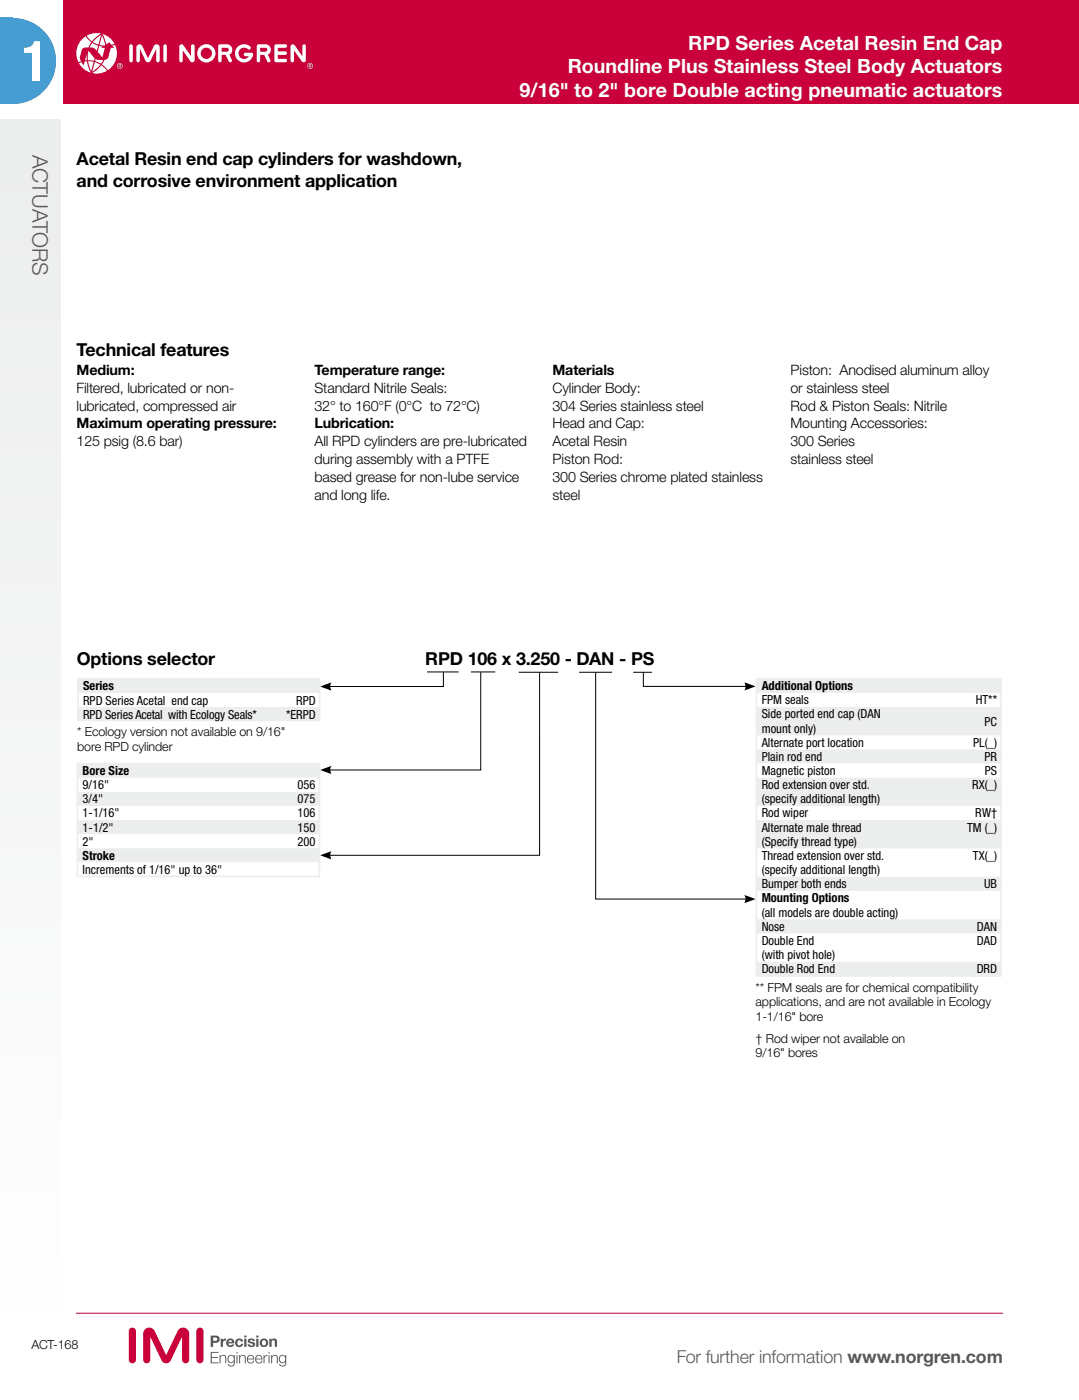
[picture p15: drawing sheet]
<svg xmlns="http://www.w3.org/2000/svg" width="213mm" height="276mm" viewBox="0 0 213 276" stroke-linecap="round" stroke-linejoin="round" font-family="sans-serif">
<defs><g id="words">
<text font-size="11.1" fill="#fff" x="4.3" y="16">1</text>
<text font-size="4.2" fill="#58585a" x="6.4" y="30.5" transform="rotate(90 6.4 30.5)">ACTUATORS</text>
<g font-size="3.9" fill="#fff">
<text x="135.7" y="9.9">RPD Series Acetal Resin End Cap</text>
<text x="111.9" y="14.5">Roundline Plus Stainless Steel Body Actuators</text>
<text x="102.4" y="19">9/16&quot; to 2&quot; bore Double acting pneumatic actuators</text>
</g>
<g font-size="3.5">
<text x="15.1" y="32.6">Acetal Resin end cap cylinders for washdown,</text>
<text x="15.1" y="36.9">and corrosive environment application</text>
<text x="15.1" y="70.2">Technical features</text>
<text x="15.1" y="131.2">Options selector</text>
<text x="83.9" y="131.2">RPD 106 x 3.250 - DAN - PS</text>
</g>
<text font-size="3.5" fill="#58585a" x="133.4" y="269">For further information www.norgren.com</text>
<g font-size="2.8">
<text x="15.1" y="73.9">Medium:</text>
<text x="15.1" y="77.5">Filtered, lubricated or non-</text>
<text x="62" y="73.9">Temperature range:</text>
<text x="62" y="77.5">Standard Nitrile Seals:</text>
<text x="108.9" y="73.9">Materials</text>
<text x="108.9" y="77.5">Cylinder Body:</text>
<text x="155.8" y="73.9">Piston: Anodised aluminum alloy</text>
<text x="155.8" y="77.5">or stainless steel</text>
<text x="15.1" y="81">lubricated, compressed air</text>
<text x="62" y="81">32° to 160°F (0°C to 72°C)</text>
<text x="108.9" y="81">304 Series stainless steel</text>
<text x="155.8" y="81">Rod &amp; Piston Seals: Nitrile</text>
<text x="15.1" y="84.5">Maximum operating pressure:</text>
<text x="15.1" y="88.1">125 psig (8.6 bar)</text>
<text x="62" y="84.5">Lubrication:</text>
<text x="62" y="88.1">All RPD cylinders are pre-lubricated</text>
<text x="108.9" y="84.5">Head and Cap:</text>
<text x="108.9" y="88.1">Acetal Resin</text>
<text x="155.8" y="84.5">Mounting Accessories:</text>
<text x="155.8" y="88.1">300 Series</text>
<text x="62" y="91.6">during assembly with a PTFE</text>
<text x="62" y="95.1">based grease for non-lube service</text>
<text x="108.9" y="91.6">Piston Rod:</text>
<text x="108.9" y="95.1">300 Series chrome plated stainless</text>
<text x="155.8" y="91.6">stainless steel</text>
<text x="62" y="98.6">and long life.</text>
<text x="108.9" y="98.6">steel</text>
</g>
<g font-size="2.5">
<text x="16.4" y="136.2">Series</text>
<text x="150.2" y="136.2">Additional Options</text>
<text x="16.4" y="139">RPD Series Acetal end cap</text>
<text x="16.4" y="141.8">RPD Series Acetal with Ecology Seals*</text>
<text x="56.4" y="141.8">*ERPD</text>
<text x="58.4" y="139">RPD</text>
<text x="150.2" y="139">FPM seals</text>
<text x="150.2" y="141.8">Side ported end cap (DAN</text>
<text x="192.4" y="139">HT**</text>
<text x="194.1" y="143.2">PC</text>
<text x="15.2" y="145.3">* Ecology version not available on 9/16&quot;</text>
<text x="15.2" y="148.1">bore RPD cylinder</text>
<text x="150.2" y="144.6">mount only)</text>
<text x="150.2" y="147.4">Alternate port location</text>
<text x="191.9" y="147.4">PL(_)</text>
<text x="16.3" y="153">Bore Size</text>
<text x="16.3" y="155.7">9/16&quot;</text>
<text x="58.6" y="155.7">056</text>
<text x="150.2" y="150.1">Plain rod end</text>
<text x="150.2" y="152.9">Magnetic piston</text>
<text x="150.2" y="155.7">Rod extension over std.</text>
<text x="191.7" y="155.7">RX(_)</text>
<text x="194.1" y="150.1">PR</text>
<text x="194.2" y="152.9">PS</text>
<text x="16.3" y="158.5">3/4&quot;</text>
<text x="16.3" y="161.3">1-1/16&quot;</text>
<text x="58.6" y="158.5">075</text>
<text x="58.6" y="161.3">106</text>
<text x="150.2" y="158.5">(specify additional length)</text>
<text x="150.2" y="161.3">Rod wiper</text>
<text x="192.3" y="161.3">RW†</text>
<text x="16.3" y="164.1">1-1/2&quot;</text>
<text x="16.3" y="166.9">2&quot;</text>
<text x="58.6" y="164.1">150</text>
<text x="58.6" y="166.9">200</text>
<text x="150.2" y="164.1">Alternate male thread</text>
<text x="150.2" y="166.9">(Specify thread type)</text>
<text x="190.7" y="164.1">TM (_)</text>
<text x="16.3" y="169.6">Stroke</text>
<text x="16.3" y="172.4">Increments of 1/16&quot; up to 36&quot;</text>
<text x="150.2" y="169.7">Thread extension over std.</text>
<text x="150.2" y="172.5">(specify additional length)</text>
<text x="191.8" y="169.7">TX(_)</text>
<text x="150.2" y="175.3">Bumper both ends</text>
<text x="150.2" y="178">Mounting Options</text>
<text x="194" y="175.3">UB</text>
<text x="150.2" y="180.9">(all models are double acting)</text>
<text x="150.2" y="183.6">Nose</text>
<text x="192.6" y="183.6">DAN</text>
<text x="150.2" y="186.4">Double End</text>
<text x="150.2" y="189.3">(with pivot hole)</text>
<text x="192.6" y="186.4">DAD</text>
<text x="149" y="195.7">** FPM seals are for chemical compatibility</text>
<text x="150.2" y="192">Double Rod End</text>
<text x="192.6" y="192">DRD</text>
<text x="149" y="198.5">applications, and are not available in Ecology</text>
<text x="149" y="201.4">1-1/16&quot; bore</text>
<text x="149" y="205.8">† Rod wiper not available on</text>
<text x="149" y="208.6">9/16&quot; bores</text>
<text x="6.2" y="266.2">ACT-168</text>
</g>
</g></defs>
<path d="M12.6 -.1h200.1v20.6h-200.1z" fill="#c90039"/>
<path d="M212.6 -.1v20.6" fill="none" stroke="#c90039" stroke-width=".28"/>
<g fill="#459dd2">
<path d="M-.1 4.2l.4-.4a8.5 8.5 0 0 1 10.8 8.2 8.5 8.5 0 0 1-10.8 8.2l-.4-.3z"/>
<path d="M-.1 3.5h2.6v17h-2.6z"/>
</g>
<path d="M-.1 23.5h12v235.8h-12z" fill="#eceded"/>
<path d="M15 259.1h182.7" fill="none" stroke="#c90039" stroke-width=".2"/>
<g fill="#58585a">
<path d="M41.5 266.7h1.6v.2h-1.4v.8h1.3v.2h-1.3v.9h1.4v.2h-1.6z"/>
<path d="M43.3 267.4h.2v.2a.59 .59 0 0 1 .7-.3 .59 .59 0 0 1 .4 .6v1.1h-.2v-1a.47 .47 0 0 0-.5-.5 .47 .47 0 0 0-.4 .5v1h-.2z"/>
<path d="M47.1 267.4h.2v.2a.59 .59 0 0 1 .7-.3 .59 .59 0 0 1 .5 .6v1.1h-.2v-1a.47 .47 0 0 0-.5-.5 .47 .47 0 0 0-.5 .5v1h-.2z"/>
<path d="M52 267.4h.1v.3l.5-.3 .2-.1v.2a.56 .56 0 0 0-.6 .6v.9h-.2z"/>
<path d="M53.5 267.4h.2v.2a.59 .59 0 0 1 .6-.3 .59 .59 0 0 1 .5 .6v1.1h-.2v-1a.47 .47 0 0 0-.5-.5 .47 .47 0 0 0-.4 .5v1h-.2z"/>
<path d="M45.2 267.6a.6 .6 0 0 0-.1 .9 .6 .6 0 0 0 .9 0l.1-.2a.56 .56 0 0 0-.2-.7 .56 .56 0 0 0-.7 0zM45 267.6a.63 .63 0 0 1 1.1 0v-.2h.2v1.5a.72 .72 0 0 1-.6 .7 .72 .72 0 0 1-.8-.5h.2a.56 .56 0 0 0 .8 .3 .56 .56 0 0 0 .2-.8 .76 .76 0 0 1-1.1 .1 .76 .76 0 0 1 0-1.1z"/>
<path d="M46.6 267.4v1.6h.2v-1.6zM46.6 266.7v.4h.2v-.4z"/>
<path d="M49 267.7l-.1 .4h1a.51 .51 0 0 0-.3-.6 .51 .51 0 0 0-.6 .2zM48.9 267.5a.73 .73 0 0 1 .9-.1 .73 .73 0 0 1 .3 .8h-1.2a.53 .53 0 0 0 .4 .6 .53 .53 0 0 0 .6-.4h.2a.77 .77 0 0 1-1 .6 .77 .77 0 0 1-.4-1.1z"/>
<path d="M50.7 267.7l-.2 .4h1.1a.51 .51 0 0 0-.3-.6 .51 .51 0 0 0-.6 .2zM50.6 267.5a.73 .73 0 0 1 .8-.1 .73 .73 0 0 1 .3 .8h-1.2a.53 .53 0 0 0 .4 .6 .53 .53 0 0 0 .6-.4h.2a.77 .77 0 0 1-1 .6 .77 .77 0 0 1-.4-1.1z"/>
<path d="M52.9 267.4v1.6h.2v-1.6zM52.9 266.7v.4h.2v-.4z"/>
<path d="M55.4 267.6a.6 .6 0 0 0-.2 .9 .6 .6 0 0 0 1 0v-.2a.56 .56 0 0 0-.2-.7 .56 .56 0 0 0-.6 0zM55.2 267.6a.63 .63 0 0 1 1 0v-.2h.2v1.5a.72 .72 0 0 1-.5 .7 .72 .72 0 0 1-.9-.5h.2a.56 .56 0 0 0 .8 .3 .56 .56 0 0 0 .2-.8 .76 .76 0 0 1-1.1 .1 .76 .76 0 0 1 .1-1.1z"/>
</g>
<g fill="#c90039">
<path d="M38.9 262.1a.7 .7 0 0 1 .8-.1 .7 .7 0 0 1 .4 .6v5.7a.7 .7 0 0 1-.7 .7 .7 .7 0 0 1-.7-.7v-5.7z"/>
<path d="M25.6 262.1a.7 .7 0 0 1 .8-.1 .7 .7 0 0 1 .4 .6v5.7a.7 .7 0 0 1-.7 .7 .7 .7 0 0 1-.7-.7v-5.7z"/>
<path d="M28.7 262.2a1.2 1.2 0 0 1 1.8 .5l2.3 4.6 2.2-4.6a1.2 1.2 0 0 1 1.3-.7 1.2 1.2 0 0 1 1 1.1v5.2a.71 .71 0 0 1-.7 .7 .71 .71 0 0 1-.7-.7l-.1-4.4-2.1 4.5a1.01 1.01 0 0 1-.9 .6 1.01 1.01 0 0 1-1-.6l-2.1-4.5-.1 4.4a.7 .7 0 0 1-.7 .7 .7 .7 0 0 1-.7-.7v-5.2l.2-.6z"/>
</g>
<g fill="#58585a">
<path d="M43.5 264.1h.4v.3l.3-.3h.4v.4h-.2a.43 .43 0 0 0-.4 .5v.7h-.5z"/>
<path d="M46.6 264.3a.79 .79 0 0 1 .8-.2 .79 .79 0 0 1 .5 .6h-.4a.44 .44 0 0 0-.7-.1 .44 .44 0 0 0 .1 .7 .35 .35 0 0 0 .4 .1 .35 .35 0 0 0 .2-.3h.4a.83 .83 0 0 1-1.2 .6 .83 .83 0 0 1-.1-1.4z"/>
<path d="M49 264.3l.4-.2a.67 .67 0 0 1 .9 .5l-.9-.2-.1 .2 .2 .1a.59 .59 0 0 1 .8 .6 .59 .59 0 0 1-.9 .5l-.3-.1-.3-.3v-.2h.4a.3 .3 0 0 0 .3 .3 .3 .3 0 0 0 .3-.3l-.5-.2a.43 .43 0 0 1-.4-.3 .43 .43 0 0 1 .1-.4z"/>
<path d="M53.1 264.1h.4v.3a.6 .6 0 0 1 .7-.3 .6 .6 0 0 1 .4 .7v.9h-.4v-1l-.3-.3-.3 .3-.1 1h-.4z"/>
<path d="M42 263.9v.7h.4a.35 .35 0 0 0 .4-.4 .35 .35 0 0 0-.4-.3zM41.5 263.5h1a.72 .72 0 0 1 .8 .7 .72 .72 0 0 1-.8 .7h-.5v.8h-.5z"/>
<path d="M45.1 264.5l-.1 .3h.8a.37 .37 0 0 0-.3-.4 .37 .37 0 0 0-.4 .1zM44.8 264.3a.81 .81 0 0 1 1-.1 .81 .81 0 0 1 .4 .8h-1.2a.4 .4 0 0 0 .3 .4 .4 .4 0 0 0 .5-.2h.4a.84 .84 0 0 1-1.3 .4 .84 .84 0 0 1-.1-1.3z"/>
<path d="M48.2 264.1h.4v1.6h-.4zM48.2 263.5h.4v.4h-.4z"/>
<path d="M50.5 264.1h.5v1.6h-.5zM50.5 263.5h.5v.4h-.5z"/>
<path d="M51.8 264.5a.47 .47 0 0 0-.1 .7 .47 .47 0 0 0 .7 0v-.3a.41 .41 0 0 0-.1-.4 .41 .41 0 0 0-.5 0zM51.2 264.9a.86 .86 0 0 1 1.7 0 .86 .86 0 0 1-1.7 0z"/>
</g>
<g fill="#fff">
<path d="M22.1 9l.6-.1a4 4 0 0 1-1.4 4.9l-1.2-1.1 .3-.4a.58 .58 0 0 1 .6-.6l.4-.5 .5-1.8h.6z"/>
<path d="M18.2 14.4l.9-.6 .9-.9 1.1 1.1a4 4 0 0 1-2.9 .4z"/>
<path d="M15.6 12.5l.5-.2 .4 .6 .2-.8h.4l.8 2.2-1.4-.7z"/>
<path d="M16 7.9l.9-.7 1.1 1.1-.6 1.1h-.6a.76 .76 0 0 0-.8 .7l-.3 1.3 .3 .7-.5 .1a3.6 3.6 0 0 1 .5-4.3z"/>
<path d="M17.1 7a4 4 0 0 1 2.8-.4l-.9 .7-.9 .9z"/>
<path d="M18.9 11.6l.4 .2h1.1l-.5 .8-1.2-.5z"/>
<path d="M18.7 12.3l1.1 .5-1.6 1.4z"/>
<path d="M17.4 12.1l1.1 .1-.5 1.8z"/>
<path d="M18.2 8.5l1.1 .5-.2 1a1.33 1.33 0 0 0-1.4-.6z"/>
<path d="M18.7 7.9l1.2-1-.5 1.9-1.1-.5z"/>
<path d="M20.1 7l.6 1.5v.4l-.1 .1-1-.1z"/>
<path d="M19.6 9.1l.7 .1-.4 .2h.8l-.5 1.9-1-1.1z"/>
<path d="M17.4 10l.8 .9a.92 .92 0 0 1 .3 1.1l-1.2-.1z"/>
<path d="M17.1 10.6v1.3h-.3z"/>
<path d="M20.2 6.7l1.4 .7 1 1.3-.6 .1-.4-.5-.7 .5z"/>
<path d="M25.5 8.9a.34 .34 0 0 1 .4-.1 .34 .34 0 0 1 .3 .3v2.9a.34 .34 0 0 1-.4 .3 .34 .34 0 0 1-.3-.3z"/>
<path d="M32.3 8.9a.34 .34 0 0 1 .3-.1 .34 .34 0 0 1 .3 .3v2.9a.34 .34 0 0 1-.3 .3 .34 .34 0 0 1-.4-.3z"/>
<path d="M27.1 8.9a.61 .61 0 0 1 1 .2l1.1 2.4 1.1-2.4a.61 .61 0 0 1 .7-.3 .61 .61 0 0 1 .5 .5v2.6a.35 .35 0 0 1-.4 .4 .35 .35 0 0 1-.3-.4v-2.2l-1.1 2.3-.5 .3-.5-.3-1.1-2.3v2.2a.35 .35 0 0 1-.4 .4 .35 .35 0 0 1-.3-.4v-2.6z"/>
<path d="M35.4 9a.44 .44 0 0 1 .8-.1l1.4 2.1 .1-1.9a.35 .35 0 0 1 .3-.4 .35 .35 0 0 1 .4 .3v2.9a.44 .44 0 0 1-.3 .4 .44 .44 0 0 1-.5-.2l-1.5-2.1-.1 2a.34 .34 0 0 1-.3 .3 .34 .34 0 0 1-.4-.3z"/>
<path d="M57.3 9a.44 .44 0 0 1 .8-.1l1.5 2.1v-1.9a.35 .35 0 0 1 .3-.4 .35 .35 0 0 1 .4 .3v2.9a.44 .44 0 0 1-.3 .4 .44 .44 0 0 1-.5-.2l-1.5-2.1v2a.34 .34 0 0 1-.4 .3 .34 .34 0 0 1-.3-.3z"/>
<path d="M46.8 9.3a1.6 1.6 0 0 1 2.6 .2 .35 .35 0 0 1-.5 .2 1.11 1.11 0 0 0-1.6 .1 1.11 1.11 0 0 0 .2 1.6 1.11 1.11 0 0 0 1.6-.3h-.6a.35 .35 0 0 1-.5-.4 .35 .35 0 0 1 .5-.3h1a.35 .35 0 0 1 .4 .4 1.81 1.81 0 0 1-2.6 1.3 1.81 1.81 0 0 1-.5-2.8z"/>
<path d="M54.2 8.8l2-.1a.34 .34 0 0 1 .4 .4 .34 .34 0 0 1-.4 .3h-1.4v.7h1.4a.34 .34 0 0 1 .4 .4 .34 .34 0 0 1-.4 .3h-1.4v.8h1.4a.34 .34 0 0 1 .4 .4 .34 .34 0 0 1-.4 .3h-1.8l-.3-.2v-3z"/>
<path d="M60.6 13a.57 .57 0 0 1 1.1 0 .57 .57 0 0 1-1.1 0zM60.6 13a.5 .5 0 0 0 1 0 .5 .5 0 0 0-1 0z"/>
<path d="M60.9 12.7v.6l.1-.2 .4 .2-.2-.2a.18 .18 0 0 0 .2-.3 .18 .18 0 0 0-.3-.1zM61 12.8h.2v.1l-.2 .1z"/>
<path d="M39.6 10.5a1.11 1.11 0 0 1 2.2 0 1.11 1.11 0 0 1-2.2 0zM38.9 10.5a1.81 1.81 0 0 0 3.6 0 1.81 1.81 0 0 0-3.6 0z"/>
<path d="M43.2 8.8l-.2 .3v2.9a.34 .34 0 0 0 .4 .3 .34 .34 0 0 0 .3-.3v-1.2h.8l.6 1.3a.34 .34 0 0 0 .4 .2 .34 .34 0 0 0 .2-.5l-.5-1a1.08 1.08 0 0 0 .6-1.2 1.08 1.08 0 0 0-1.1-.9zM43.7 9.4l1.3 .1a.39 .39 0 0 1 .1 .4 .39 .39 0 0 1-.4 .3h-1z"/>
<path d="M50.8 8.8l-.2 .3v2.9a.34 .34 0 0 0 .4 .3 .34 .34 0 0 0 .3-.3v-1.2h.8l.6 1.3a.34 .34 0 0 0 .4 .2 .34 .34 0 0 0 .2-.5l-.5-1a1.08 1.08 0 0 0 .6-1.2 1.08 1.08 0 0 0-1.1-.9zM51.3 9.4l1.2 .1a.39 .39 0 0 1 .2 .4 .39 .39 0 0 1-.4 .3h-1z"/>
<path d="M23.1 13a.57 .57 0 0 1 1.1 0 .57 .57 0 0 1-1.1 0zM23.1 13a.5 .5 0 0 0 1 0 .5 .5 0 0 0-1 0z"/>
<path d="M23.4 12.7v.6l.1-.2 .4 .2-.2-.2a.18 .18 0 0 0 .2-.3 .18 .18 0 0 0-.3-.1zM23.5 12.8h.2v.1l-.2 .1z"/>
</g>
<path d="M84.2 132.6h6.2M87.4 132.6v2.9h-22.6M94.8 132.6v19.3h-30M117.4 132.7v44.7h29.9M124.8 132.6h3.7M126.8 132.7v2.7h20.5" fill="none" stroke="#000" stroke-width=".2"/>
<path d="M63.1 135.5l2.3-.9a1.46 1.46 0 0 0 0 1.7zM146.7 134.6l2.3 .8-2.3 .8a1.46 1.46 0 0 0 0-1.6zM63.1 151.9l2.3-.8a1.46 1.46 0 0 0 0 1.6zM146.7 176.6l2.3 .8-2.3 .8 .1-.1a1.45 1.45 0 0 0-.1-1.5z" fill="#000"/>
<path d="M15.4 134h38.1v2.7h-38.1zM53.5 134h9.5v2.7h-9.5z" fill="#eceded"/>
<path d="M15.4 136.7h38.1v2.8h-38.1zM53.5 136.7h9.5v2.8h-9.5z" fill="#fff"/>
<path d="M15.4 139.5h38.1v2.8h-38.1zM53.5 139.5h9.5v2.8h-9.5z" fill="#eceded"/>
<path d="M15.2 134h48M15.4 134.1v8.2M63 134.1v8.2" fill="none" stroke="#eceded" stroke-width=".35"/>
<g fill="#eceded">
<path d="M149.1 133.9h30.2v2.8h-30.2zM179.3 133.9h18v2.8h-18zM149.1 147.9h30.2v2.7h-30.2zM179.3 147.9h18v2.7h-18zM149.1 153.4h30.2v5.6h-30.2zM179.3 153.4h18v5.6h-18zM149.1 161.8h30.2v5.6h-30.2zM179.3 161.8h18v5.6h-18zM149.1 173h30.2v2.8h-30.2zM179.3 173h18v2.8h-18zM149.1 181.4h30.2v2.8h-30.2zM179.3 181.4h18v2.8h-18zM149.1 189.8h30.2v2.7h-30.2zM179.3 189.8h18v2.7h-18z"/>
<path d="M149.1 139.5h30.2v5.6h-30.2zM179.3 139.5h18v5.6h-18z"/>
</g>
<path d="M149.1 150.6h30.2v2.8h-30.2zM179.3 150.6h18v2.8h-18z" fill="#fff"/>
<path d="M149 133.9h48.5M149.1 134.1v58.3M197.3 134.1v58.3M149 192.5h48.5" fill="none" stroke="#eceded" stroke-width=".35"/>
<path d="M92.8 132.6h4.8M102.3 132.6h7.7M106.4 132.7v36.1h-41.6M114.2 132.6h6.5" fill="none" stroke="#000" stroke-width=".2"/>
<path d="M63.1 168.8l2.2-.9a1.46 1.46 0 0 0 0 1.7z" fill="#000"/>
<path d="M15.3 150.7h38.1v2.8h-38.1zM53.4 150.7h9.6v2.8h-9.6zM15.3 167.4h38.1v2.7h-38.1zM53.4 167.4h9.6v2.7h-9.6z" fill="#eceded"/>
<path d="M15.3 153.5h38.1v2.7h-38.1zM53.4 153.5h9.6v2.7h-9.6zM15.3 170.1h38.1v2.8h-38.1zM53.4 170.1h9.6v2.8h-9.6z" fill="#fff"/>
<g fill="#eceded">
<path d="M15.3 156.2h38.1v2.8h-38.1zM53.4 156.2h9.6v2.8h-9.6z"/>
<path d="M15.3 161.8h38.1v2.8h-38.1zM53.4 161.8h9.6v2.8h-9.6z"/>
</g>
<path d="M15.1 150.7h48M15.3 150.9v21.8M63 150.9v21.8M15.1 172.9h48" fill="none" stroke="#eceded" stroke-width=".35"/>
<use href="#words"/>
</svg>
